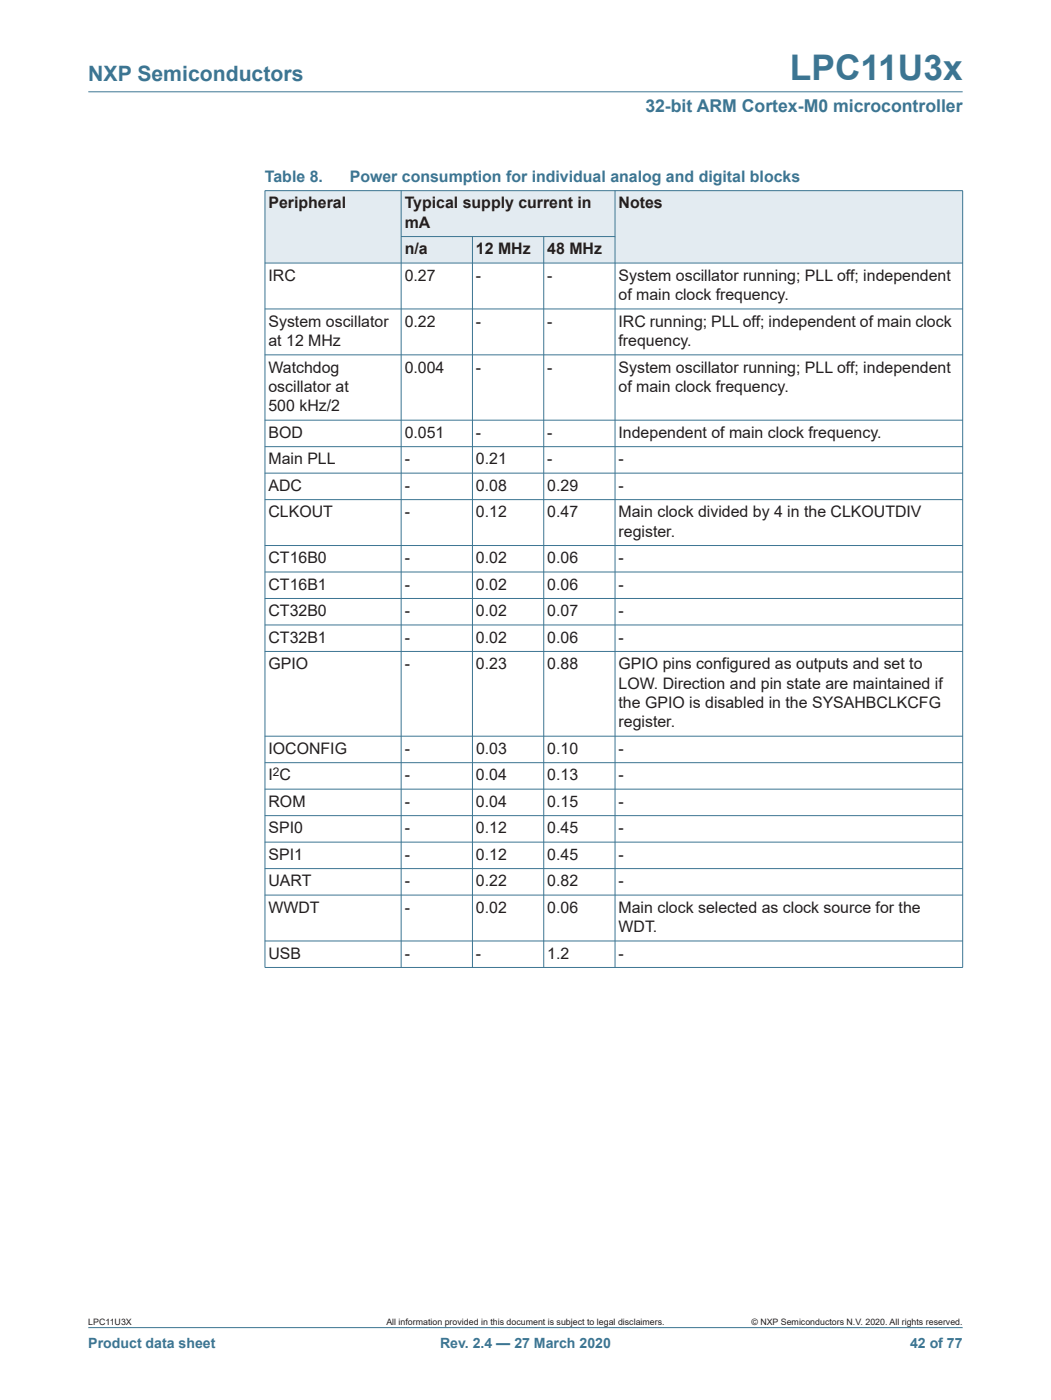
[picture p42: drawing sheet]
<svg xmlns="http://www.w3.org/2000/svg" width="210mm" height="280mm" viewBox="0 0 210 280" stroke-linecap="round" stroke-linejoin="round" font-family="sans-serif">
<defs><g id="words">
<text font-size="7.1" fill="#3c7592" x="157.8" y="16">LPC11U3x</text>
<text font-size="4.2" fill="#3c7592" x="17.6" y="16.2">NXP Semiconductors</text>
<text font-size="3.5" fill="#3c7592" x="128.9" y="22.5">32-bit ARM Cortex-M0 microcontroller</text>
<g font-size="3.2" fill="#3c7592">
<text x="52.9" y="36.3">Table 8.</text>
<text x="69.9" y="36.3">Power consumption for individual analog and digital blocks</text>
</g>
<g font-size="3.2" fill="#231f20">
<text x="53.6" y="41.6">Peripheral</text>
<text x="80.8" y="41.6">Typical supply current in</text>
<text x="123.5" y="41.6">Notes</text>
<text x="80.8" y="45.5">mA</text>
<text x="80.8" y="50.8">n/a</text>
<text x="95.1" y="50.8">12 MHz</text>
<text x="109.3" y="50.8">48 MHz</text>
<text x="53.6" y="56.1">IRC</text>
<text x="80.8" y="56.1">0.27</text>
<text x="95.1" y="56.1">-</text>
<text x="109.3" y="56.1">-</text>
<text x="123.5" y="56.1">System oscillator running; PLL off; independent</text>
<text x="123.5" y="60">of main clock frequency.</text>
<text x="53.6" y="65.3">System oscillator</text>
<text x="80.8" y="65.3">0.22</text>
<text x="95.1" y="65.3">-</text>
<text x="109.3" y="65.3">-</text>
<text x="123.5" y="65.3">IRC running; PLL off; independent of main clock</text>
<text x="53.6" y="69.1">at 12 MHz</text>
<text x="123.5" y="69.1">frequency.</text>
<text x="53.6" y="74.4">Watchdog</text>
<text x="80.8" y="74.4">0.004</text>
<text x="95.1" y="74.4">-</text>
<text x="109.3" y="74.4">-</text>
<text x="123.5" y="74.4">System oscillator running; PLL off; independent</text>
<text x="53.6" y="78.3">oscillator at</text>
<text x="53.6" y="82.2">500 kHz/2</text>
<text x="123.5" y="78.3">of main clock frequency.</text>
<text x="53.6" y="87.5">BOD</text>
<text x="80.8" y="87.5">0.051</text>
<text x="95.1" y="87.5">-</text>
<text x="109.3" y="87.5">-</text>
<text x="123.5" y="87.5">Independent of main clock frequency.</text>
<text x="53.6" y="92.8">Main PLL</text>
<text x="80.8" y="92.8">-</text>
<text x="95.1" y="92.8">0.21</text>
<text x="109.3" y="92.8">-</text>
<text x="123.5" y="92.8">-</text>
<text x="53.6" y="98.1">ADC</text>
<text x="80.8" y="98.1">-</text>
<text x="95.1" y="98.1">0.08</text>
<text x="109.3" y="98.1">0.29</text>
<text x="123.5" y="98.1">-</text>
<text x="53.6" y="103.4">CLKOUT</text>
<text x="80.8" y="103.4">-</text>
<text x="95.1" y="103.4">0.12</text>
<text x="109.3" y="103.4">0.47</text>
<text x="123.5" y="103.4">Main clock divided by 4 in the CLKOUTDIV</text>
<text x="123.5" y="107.2">register.</text>
<text x="53.6" y="112.5">CT16B0</text>
<text x="80.8" y="112.5">-</text>
<text x="95.1" y="112.5">0.02</text>
<text x="109.3" y="112.5">0.06</text>
<text x="123.5" y="112.5">-</text>
<text x="53.6" y="117.8">CT16B1</text>
<text x="80.8" y="117.8">-</text>
<text x="95.1" y="117.8">0.02</text>
<text x="109.3" y="117.8">0.06</text>
<text x="123.5" y="117.8">-</text>
<text x="53.6" y="123.1">CT32B0</text>
<text x="80.8" y="123.1">-</text>
<text x="95.1" y="123.1">0.02</text>
<text x="109.3" y="123.1">0.07</text>
<text x="123.5" y="123.1">-</text>
<text x="53.6" y="128.4">CT32B1</text>
<text x="80.8" y="128.4">-</text>
<text x="95.1" y="128.4">0.02</text>
<text x="109.3" y="128.4">0.06</text>
<text x="123.5" y="128.4">-</text>
<text x="53.6" y="133.7">GPIO</text>
<text x="80.8" y="133.7">-</text>
<text x="95.1" y="133.7">0.23</text>
<text x="109.3" y="133.7">0.88</text>
<text x="123.5" y="133.7">GPIO pins configured as outputs and set to</text>
<text x="123.5" y="137.6">LOW. Direction and pin state are maintained if</text>
<text x="123.5" y="141.5">the GPIO is disabled in the SYSAHBCLKCFG</text>
<text x="123.5" y="145.3">register.</text>
<text x="53.6" y="150.6">IOCONFIG</text>
<text x="53.6" y="155.9">I C</text>
<text x="80.8" y="155.9">-</text>
<text x="80.8" y="150.6">-</text>
<text x="95.1" y="155.9">0.04</text>
<text x="95.1" y="150.6">0.03</text>
<text x="109.3" y="155.9">0.13</text>
<text x="109.3" y="150.6">0.10</text>
<text x="123.5" y="155.9">-</text>
<text x="123.5" y="150.6">-</text>
<text x="53.6" y="161.2">ROM</text>
<text x="80.8" y="161.2">-</text>
<text x="95.1" y="161.2">0.04</text>
<text x="109.3" y="161.2">0.15</text>
<text x="123.5" y="161.2">-</text>
<text x="53.6" y="166.5">SPI0</text>
<text x="80.8" y="166.5">-</text>
<text x="95.1" y="166.5">0.12</text>
<text x="109.3" y="166.5">0.45</text>
<text x="123.5" y="166.5">-</text>
<text x="53.6" y="171.8">SPI1</text>
<text x="80.8" y="171.8">-</text>
<text x="95.1" y="171.8">0.12</text>
<text x="109.3" y="171.8">0.45</text>
<text x="123.5" y="171.8">-</text>
<text x="53.6" y="177.1">UART</text>
<text x="80.8" y="177.1">-</text>
<text x="95.1" y="177.1">0.22</text>
<text x="109.3" y="177.1">0.82</text>
<text x="123.5" y="177.1">-</text>
<text x="53.6" y="182.4">WWDT</text>
<text x="80.8" y="182.4">-</text>
<text x="95.1" y="182.4">0.02</text>
<text x="109.3" y="182.4">0.06</text>
<text x="123.5" y="182.4">Main clock selected as clock source for the</text>
<text x="53.6" y="191.6">USB</text>
<text x="80.8" y="191.6">-</text>
<text x="95.1" y="191.6">-</text>
<text x="109.3" y="191.6">1.2</text>
<text x="123.5" y="191.6">-</text>
<text x="123.5" y="186.3">WDT.</text>
</g>
<g font-size="2.8" fill="#3c7592">
<text x="17.6" y="269.3">Product data sheet</text>
<text x="87.9" y="269.3">Rev. 2.4 — 27 March 2020</text>
<text x="181.8" y="269.3">42 of 77</text>
</g>
<text font-size="2.4" fill="#231f20" x="54.5" y="155">2</text>
<g font-size="1.8" fill="#231f20">
<text x="17.6" y="264.7">LPC11U3X</text>
<text x="77.2" y="264.7">All information provided in this document is subject to legal disclaimers.</text>
<text x="150.1" y="264.7">© NXP Semiconductors N.V. 2020. All rights reserved.</text>
</g>
</g></defs>
<g fill="#3c7592" stroke="#3c7592" stroke-width=".2">
<path d="M17.6 265.3h174.7z"/>
<path d="M17.6 18.3h174.7z"/>
</g>
<g fill="#e3ebf1">
<path d="M52.9 38.1h27.2v14.5h-27.2z"/>
<path d="M80.1 38.1h42.7v9.2h-42.7z"/>
<path d="M122.8 38.1h69.5v14.5h-69.5z"/>
<path d="M80.1 47.3h14.3v5.3h-14.3z"/>
<path d="M94.4 47.3h14.2v5.3h-14.2z"/>
<path d="M108.6 47.3h14.2v5.3h-14.2z"/>
</g>
<g fill="#3c7592" stroke="#3c7592" stroke-width=".2">
<path d="M52.9 38.1v155.2z"/>
<path d="M80.1 38.1v155.3z"/>
<path d="M94.4 47.2v146.2z"/>
<path d="M108.6 47.2v146.2z"/>
<path d="M122.8 38.1v155.3z"/>
<path d="M192.3 38.1v155.2z"/>
<path d="M52.9 38.1h139.4z"/>
<path d="M80.1 47.3h42.8z"/>
<path d="M52.9 52.6h139.4z"/>
<path d="M52.9 61.7h139.4z"/>
<path d="M52.9 70.9h139.4z"/>
<path d="M52.9 84h139.4z"/>
<path d="M52.9 89.3h139.4z"/>
<path d="M52.9 94.5h139.4z"/>
<path d="M52.9 99.8h139.4z"/>
<path d="M52.9 109h139.4z"/>
<path d="M52.9 114.3h139.4z"/>
<path d="M52.9 119.6h139.4z"/>
<path d="M52.9 124.9h139.4z"/>
<path d="M52.9 130.2h139.4z"/>
<path d="M52.9 147.1h139.4z"/>
<path d="M52.9 152.4h139.4z"/>
<path d="M52.9 157.7h139.4z"/>
<path d="M52.9 163h139.4z"/>
<path d="M52.9 168.3h139.4z"/>
<path d="M52.9 173.6h139.4z"/>
<path d="M52.9 178.9h139.4z"/>
<path d="M52.9 188h139.4z"/>
<path d="M52.9 193.3h139.4z"/>
</g>
<use href="#words"/>
</svg>
